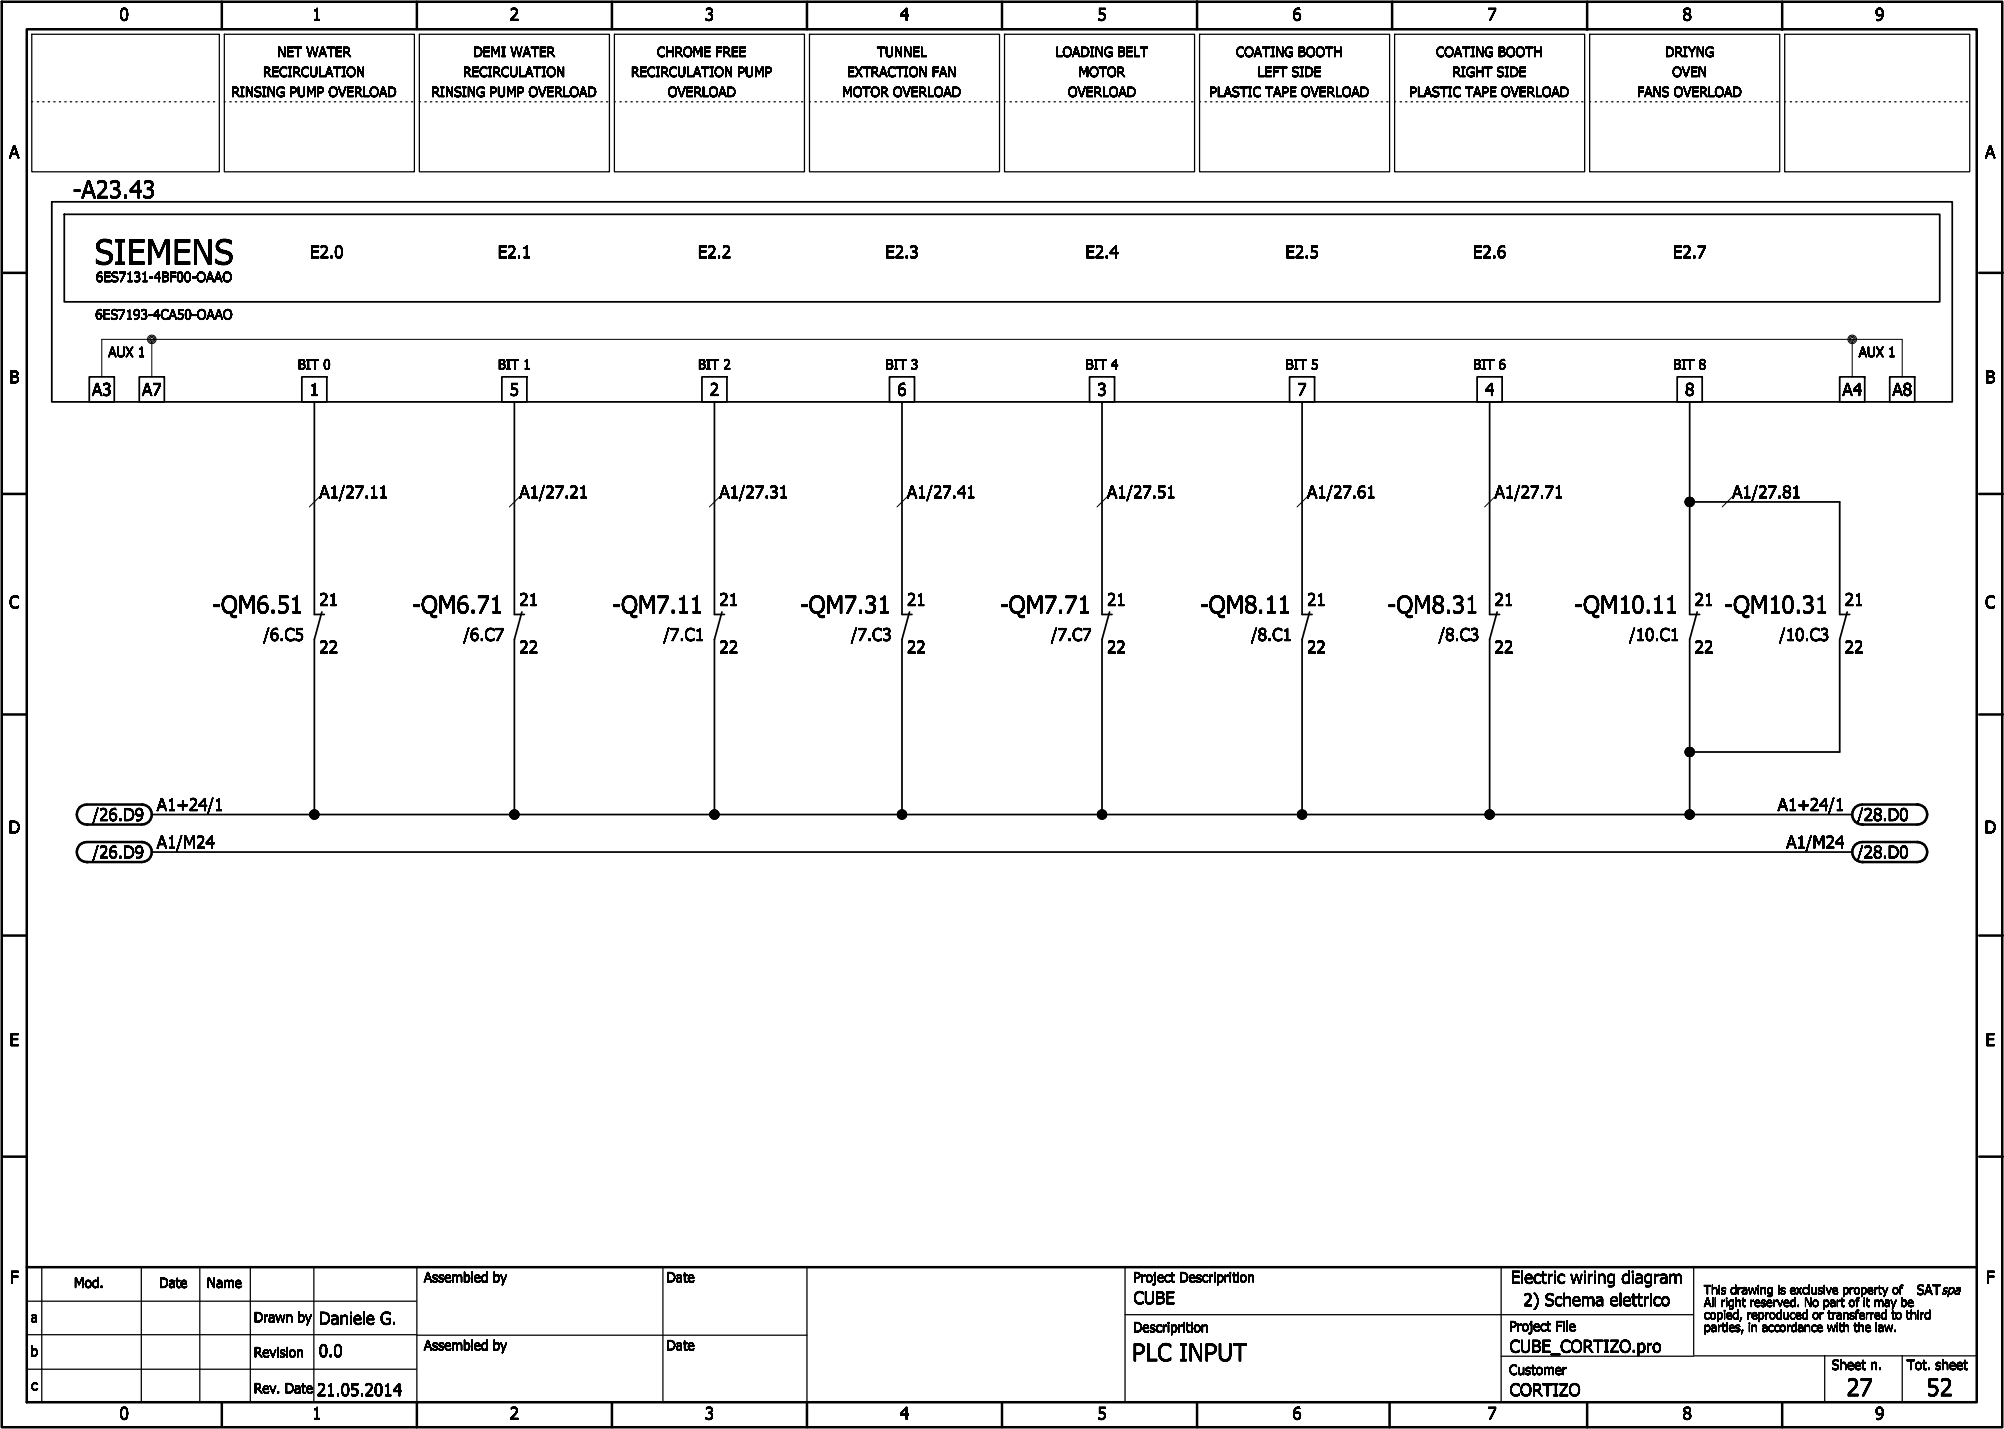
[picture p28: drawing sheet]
<svg xmlns="http://www.w3.org/2000/svg" width="401mm" height="286mm" viewBox="0 0 401 286" stroke-linecap="round" stroke-linejoin="round" font-family="sans-serif">
<defs><g id="words">
<text font-size="5" x="18.9" y="52.8">SIEMENS</text>
<g font-size="3.5">
<text x="14.6" y="39.6">-A23.43</text>
<text x="42.5" y="122.6">-QM6.51</text>
<text x="82.5" y="122.6">-QM6.71</text>
<text x="122.5" y="122.6">-QM7.11</text>
<text x="160" y="122.6">-QM7.31</text>
<text x="200" y="122.6">-QM7.71</text>
<text x="240" y="122.6">-QM8.11</text>
<text x="277.5" y="122.6">-QM8.31</text>
<text x="314.8" y="122.6">-QM10.11</text>
<text x="344.8" y="122.6">-QM10.31</text>
<text x="226.4" y="272.1">PLC INPUT</text>
<text x="369.2" y="279.1">27</text>
<text x="385.2" y="279.1">52</text>
</g>
<g font-size="2.5">
<text x="23.9" y="4.1">0</text>
<text x="62.4" y="4.1">1</text>
<text x="101.9" y="4.1">2</text>
<text x="140.9" y="4.1">3</text>
<text x="179.9" y="4.1">4</text>
<text x="219.4" y="4.1">5</text>
<text x="258.4" y="4.1">6</text>
<text x="297.4" y="4.1">7</text>
<text x="336.4" y="4.1">8</text>
<text x="374.9" y="4.1">9</text>
<text x="1.8" y="31.6">A</text>
<text x="396.9" y="31.6">A</text>
<text x="62" y="51.6">E2.0</text>
<text x="99.5" y="51.6">E2.1</text>
<text x="139.5" y="51.6">E2.2</text>
<text x="177" y="51.6">E2.3</text>
<text x="217" y="51.6">E2.4</text>
<text x="257" y="51.6">E2.5</text>
<text x="294.5" y="51.6">E2.6</text>
<text x="334.5" y="51.6">E2.7</text>
<text x="1.9" y="76.6">B</text>
<text x="397" y="76.6">B</text>
<text x="18.4" y="79.1">A3</text>
<text x="28.4" y="79.1">A7</text>
<text x="61.9" y="79.1">1</text>
<text x="101.9" y="79.1">5</text>
<text x="141.9" y="79.1">2</text>
<text x="179.4" y="79.1">6</text>
<text x="219.4" y="79.1">3</text>
<text x="259.4" y="79.1">7</text>
<text x="296.9" y="79.1">4</text>
<text x="336.9" y="79.1">8</text>
<text x="368.4" y="79.1">A4</text>
<text x="378.4" y="79.1">A8</text>
<text x="63.9" y="99.6">A1/27.11</text>
<text x="103.9" y="99.6">A1/27.21</text>
<text x="143.9" y="99.6">A1/27.31</text>
<text x="181.4" y="99.6">A1/27.41</text>
<text x="221.4" y="99.6">A1/27.51</text>
<text x="261.4" y="99.6">A1/27.61</text>
<text x="298.9" y="99.6">A1/27.71</text>
<text x="346.4" y="99.6">A1/27.81</text>
<text x="1.8" y="121.6">C</text>
<text x="63.9" y="121.1">21</text>
<text x="103.9" y="121.1">21</text>
<text x="143.9" y="121.1">21</text>
<text x="181.4" y="121.1">21</text>
<text x="221.4" y="121.1">21</text>
<text x="261.4" y="121.1">21</text>
<text x="298.9" y="121.1">21</text>
<text x="338.9" y="121.1">21</text>
<text x="368.9" y="121.1">21</text>
<text x="396.9" y="121.6">C</text>
<text x="52.7" y="128.1">/6.C5</text>
<text x="63.9" y="130.6">22</text>
<text x="92.7" y="128.1">/6.C7</text>
<text x="103.9" y="130.6">22</text>
<text x="132.7" y="128.1">/7.C1</text>
<text x="143.9" y="130.6">22</text>
<text x="170.2" y="128.1">/7.C3</text>
<text x="181.4" y="130.6">22</text>
<text x="210.2" y="128.1">/7.C7</text>
<text x="221.4" y="130.6">22</text>
<text x="250.2" y="128.1">/8.C1</text>
<text x="261.4" y="130.6">22</text>
<text x="287.7" y="128.1">/8.C3</text>
<text x="298.9" y="130.6">22</text>
<text x="325.8" y="128.1">/10.C1</text>
<text x="338.9" y="130.6">22</text>
<text x="355.8" y="128.1">/10.C3</text>
<text x="368.9" y="130.6">22</text>
<text x="1.7" y="166.6">D</text>
<text x="18.5" y="164.1">/26.D9</text>
<text x="31.4" y="162.1">A1+24/1</text>
<text x="355.5" y="162.1">A1+24/1</text>
<text x="371.4" y="164.1">/28.D0</text>
<text x="396.8" y="166.6">D</text>
<text x="18.5" y="171.6">/26.D9</text>
<text x="31.4" y="169.6">A1/M24</text>
<text x="357.2" y="169.6">A1/M24</text>
<text x="371.4" y="171.6">/28.D0</text>
<text x="1.9" y="209.1">E</text>
<text x="397" y="209.1">E</text>
<text x="2" y="256.6">F</text>
<text x="302.1" y="256.6">Electric wiring diagram</text>
<text x="397.1" y="256.6">F</text>
<text x="226.7" y="260.7">CUBE</text>
<text x="304.6" y="261.1">2) Schema elettrico</text>
<text x="63.8" y="264.8">Daniele G.</text>
<text x="63.8" y="271.3">0.0</text>
<text x="301.9" y="270.4">CUBE_CORTIZO.pro</text>
<text x="63.4" y="279.1">21.05.2014</text>
<text x="301.9" y="279.1">CORTIZO</text>
<text x="23.9" y="283.8">0</text>
<text x="62.4" y="283.8">1</text>
<text x="101.9" y="283.8">2</text>
<text x="140.9" y="283.8">3</text>
<text x="179.9" y="283.8">4</text>
<text x="219.4" y="283.8">5</text>
<text x="258.4" y="283.8">6</text>
<text x="297.4" y="283.8">7</text>
<text x="336.4" y="283.8">8</text>
<text x="374.9" y="283.8">9</text>
</g>
<g font-size="2">
<text x="55.4" y="11.4">NET WATER</text>
<text x="94.7" y="11.4">DEMI WATER</text>
<text x="131.4" y="11.4">CHROME FREE</text>
<text x="175.4" y="11.4">TUNNEL</text>
<text x="211.1" y="11.4">LOADING BELT</text>
<text x="247.2" y="11.4">COATING BOOTH</text>
<text x="287.2" y="11.4">COATING BOOTH</text>
<text x="332.9" y="11.4">DRIYNG</text>
<text x="52.6" y="15.4">RECIRCULATION</text>
<text x="92.6" y="15.4">RECIRCULATION</text>
<text x="126.2" y="15.4">RECIRCULATION PUMP</text>
<text x="169.4" y="15.4">EXTRACTION FAN</text>
<text x="215.7" y="15.4">MOTOR</text>
<text x="251.5" y="15.4">LEFT SIDE</text>
<text x="290.4" y="15.4">RIGHT SIDE</text>
<text x="334.4" y="15.4">OVEN</text>
<text x="46.3" y="19.3">RINSING PUMP OVERLOAD</text>
<text x="86.3" y="19.3">RINSING PUMP OVERLOAD</text>
<text x="133.5" y="19.3">OVERLOAD</text>
<text x="168.4" y="19.3">MOTOR OVERLOAD</text>
<text x="213.5" y="19.3">OVERLOAD</text>
<text x="241.8" y="19.3">PLASTIC TAPE OVERLOAD</text>
<text x="281.8" y="19.3">PLASTIC TAPE OVERLOAD</text>
<text x="327.4" y="19.3">FANS OVERLOAD</text>
<text x="19.2" y="56.4">6ES7131-4BF00-OAAO</text>
<text x="19.1" y="63.9">6ES7193-4CA50-OAAO</text>
<text x="21.7" y="71.4">AUX 1</text>
<text x="371.7" y="71.4">AUX 1</text>
<text x="59.6" y="73.9">BIT 0</text>
<text x="99.6" y="73.9">BIT 1</text>
<text x="139.6" y="73.9">BIT 2</text>
<text x="177.1" y="73.9">BIT 3</text>
<text x="217.1" y="73.9">BIT 4</text>
<text x="257.1" y="73.9">BIT 5</text>
<text x="294.6" y="73.9">BIT 6</text>
<text x="334.6" y="73.9">BIT 8</text>
<text x="14.8" y="257.5">Mod.</text>
<text x="31.8" y="257.5">Date</text>
<text x="41.4" y="257.5">Name</text>
<text x="84.8" y="256.4">Assembled by</text>
<text x="133.3" y="256.4">Date</text>
<text x="226.6" y="256.4">Project Descriprition</text>
<text x="383.3" y="258.9">SATspa</text>
<text x="6.2" y="264.4">a</text>
<text x="50.8" y="264.4">Drawn by</text>
<text x="84.8" y="270">Assembled by</text>
<text x="133.3" y="270">Date</text>
<text x="226.6" y="266.4">Descriprition</text>
<text x="301.8" y="266.1">Project File</text>
<text x="6.1" y="271.2">b</text>
<text x="50.8" y="271.3">Revision</text>
<text x="301.8" y="274.9">Customer</text>
<text x="366.3" y="273.9">Sheet n.</text>
<text x="381.3" y="273.9">Tot. sheet</text>
<text x="6.2" y="278">c</text>
<text x="50.8" y="278.5">Rev. Date</text>
</g>
<g font-size="1.8">
<text x="340.7" y="258.8">This drawing is exclusive property of</text>
<text x="340.7" y="261.3">All right reserved. No part of it may be</text>
<text x="340.7" y="263.8">copied, reproduced or transferred to third</text>
<text x="340.7" y="266.3">parties, in accordance with the law.</text>
</g>
</g></defs>
<g fill="none" stroke="#000" stroke-width=".35">
<path d="M10.4 40.4h380v40h-380zM12.9 42.9h375v17.4h-375zM17.9 75.3h5v5.1h-5zM27.9 75.3h5v5.1h-5zM60.4 75.3h5v5.1h-5zM100.4 75.3h5v5.1h-5zM140.4 75.3h5v5.1h-5zM177.9 75.3h5v5.1h-5zM217.9 75.3h5v5.1h-5zM257.9 75.3h5v5.1h-5zM295.4 75.3h5v5.1h-5zM335.4 75.3h5v5.1h-5z"/>
<path d="M367.9 75.3h5v5.1h-5zM377.9 75.3h5v5.1h-5zM62.9 80.4v42.5h2M102.9 80.4v42.5h2M142.9 80.4v42.5h2M180.4 80.4v42.5h2M220.4 80.4v42.5h2M260.4 80.4v42.5h2M297.9 80.4v42.5h2M337.9 80.4v42.5h2M337.9 100.4h30v22.5h2M64.4 122.4l-1.5 5.5v35"/>
<path d="M104.4 122.4l-1.5 5.5v35M144.4 122.4l-1.5 5.5v35M181.9 122.4l-1.5 5.5v35M221.9 122.4l-1.5 5.5v35M261.9 122.4l-1.5 5.5v35M299.4 122.4l-1.5 5.5v35M339.4 122.4l-1.5 5.5v35M369.4 122.4l-1.5 5.5v22.5h-30M30.4 162.9h340M30.4 170.4h340"/>
<circle cx="337.9" cy="100.4" r=".88"/>
<circle cx="337.9" cy="100.4" r=".62"/>
<circle cx="337.9" cy="100.4" r=".38"/>
<circle cx="337.9" cy="150.4" r=".88"/>
<circle cx="337.9" cy="150.4" r=".62"/>
<circle cx="337.9" cy="150.4" r=".38"/>
<circle cx="62.9" cy="162.9" r=".38"/>
<circle cx="62.9" cy="162.9" r=".63"/>
<circle cx="62.9" cy="162.9" r=".87"/>
<circle cx="102.9" cy="162.9" r=".37"/>
<circle cx="102.9" cy="162.9" r=".62"/>
<circle cx="102.9" cy="162.9" r=".87"/>
<circle cx="142.9" cy="162.9" r=".63"/>
<circle cx="142.9" cy="162.9" r=".37"/>
<circle cx="142.9" cy="162.9" r=".87"/>
<circle cx="180.4" cy="162.9" r=".38"/>
<circle cx="180.4" cy="162.9" r=".63"/>
<circle cx="180.4" cy="162.9" r=".87"/>
<circle cx="220.4" cy="162.9" r=".62"/>
<circle cx="220.4" cy="162.9" r=".87"/>
<circle cx="220.4" cy="162.9" r=".38"/>
<circle cx="260.4" cy="162.9" r=".63"/>
<circle cx="260.4" cy="162.9" r=".37"/>
<circle cx="260.4" cy="162.9" r=".87"/>
<circle cx="297.9" cy="162.9" r=".63"/>
<circle cx="297.9" cy="162.9" r=".37"/>
<circle cx="297.9" cy="162.9" r=".87"/>
<circle cx="337.9" cy="162.9" r=".62"/>
<circle cx="337.9" cy="162.9" r=".87"/>
<circle cx="337.9" cy="162.9" r=".38"/>
</g>
<g fill="none" stroke="#000" stroke-width=".25">
<path d="M6.4 6.9h37.5v27.4h-37.5zM44.9 6.9h38v27.4h-38zM83.9 6.9h38v27.4h-38zM122.9 6.9h38v27.4h-38zM161.9 6.9h38v27.4h-38zM200.9 6.9h38v27.4h-38zM239.9 6.9h38v27.4h-38zM278.9 6.9h38v27.4h-38zM317.9 6.9h38v27.4h-38zM356.9 6.9h37v27.4h-37zM6.4 20.4h.1M7.5 20.4h.2"/>
<path d="M8.6 20.4h.2M9.7 20.4h.2M10.8 20.4h.2M11.9 20.4h.2M13 20.4h.2M14.1 20.4h.2M15.2 20.4h.2M16.3 20.4h.2M17.4 20.4h.2M18.5 20.4h.2M19.6 20.4h.2M20.7 20.4h.2"/>
<path d="M21.8 20.4h.2M22.9 20.4h.2M24 20.4h.2M25.1 20.4h.2M26.2 20.4h.2M27.3 20.4h.2M28.4 20.4h.2M29.5 20.4h.2M30.6 20.4h.2M31.7 20.4h.2M32.8 20.4h.2M33.9 20.4h.2"/>
<path d="M35 20.4h.2M36.1 20.4h.2M37.2 20.4h.2M38.3 20.4h.2M39.4 20.4h.2M40.5 20.4h.2M41.6 20.4h.2M42.7 20.4h.2M44.9 20.4h.1M46 20.4h.2M47.1 20.4h.2M48.2 20.4h.2"/>
<path d="M49.3 20.4h.2M50.4 20.4h.2M51.5 20.4h.2M52.6 20.4h.2M53.7 20.4h.2M54.8 20.4h.2M55.9 20.4h.2M57 20.4h.2M58.1 20.4h.2M59.2 20.4h.2M60.3 20.4h.2M61.4 20.4h.2"/>
<path d="M62.5 20.4h.2M63.6 20.4h.2M64.7 20.4h.2M65.8 20.4h.2M66.9 20.4h.2M68 20.4h.2M69.1 20.4h.2M70.2 20.4h.2M71.3 20.4h.2M72.4 20.4h.2M73.5 20.4h.2M74.6 20.4h.2"/>
<path d="M75.7 20.4h.2M76.8 20.4h.2M77.9 20.4h.2M79 20.4h.2M80.1 20.4h.2M81.2 20.4h.2M82.3 20.4h.2M83.9 20.4h.1M85 20.4h.2M86.1 20.4h.2M87.2 20.4h.2M88.3 20.4h.2"/>
<path d="M89.4 20.4h.2M90.5 20.4h.2M91.6 20.4h.2M92.7 20.4h.2M93.8 20.4h.2M94.9 20.4h.2M96 20.4h.2M97.1 20.4h.2M98.2 20.4h.2M99.3 20.4h.2M100.4 20.4h.2M101.5 20.4h.2"/>
<path d="M102.6 20.4h.2M103.7 20.4h.2M104.8 20.4h.2M105.9 20.4h.2M107 20.4h.2M108.1 20.4h.2M109.2 20.4h.2M110.3 20.4h.2M111.4 20.4h.2M112.5 20.4h.2M113.6 20.4h.2M114.7 20.4h.2"/>
<path d="M115.8 20.4h.2M116.9 20.4h.2M118 20.4h.2M119.1 20.4h.2M120.2 20.4h.2M121.3 20.4h.2M122.9 20.4h.1M124 20.4h.2M125.1 20.4h.2M126.2 20.4h.2M127.3 20.4h.2M128.4 20.4h.2"/>
<path d="M129.5 20.4h.2M130.6 20.4h.2M131.7 20.4h.2M132.8 20.4h.2M133.9 20.4h.2M135 20.4h.2M136.1 20.4h.2M137.2 20.4h.2M138.3 20.4h.2M139.4 20.4h.2M140.5 20.4h.2M141.6 20.4h.2"/>
<path d="M142.7 20.4h.2M143.8 20.4h.2M144.9 20.4h.2M146 20.4h.2M147.1 20.4h.2M148.2 20.4h.2M149.3 20.4h.2M150.4 20.4h.2M151.5 20.4h.2M152.6 20.4h.2M153.7 20.4h.2M154.8 20.4h.2"/>
<path d="M155.9 20.4h.2M157 20.4h.2M158.1 20.4h.2M159.2 20.4h.2M160.3 20.4h.2M161.9 20.4h.1M163 20.4h.2M164.1 20.4h.2M165.2 20.4h.2M166.3 20.4h.2M167.4 20.4h.2M168.5 20.4h.2"/>
<path d="M169.6 20.4h.2M170.7 20.4h.2M171.8 20.4h.2M172.9 20.4h.2M174 20.4h.2M175.1 20.4h.2M176.2 20.4h.2M177.3 20.4h.2M178.4 20.4h.2M179.5 20.4h.2M180.6 20.4h.2M181.7 20.4h.2"/>
<path d="M182.8 20.4h.2M183.9 20.4h.2M185 20.4h.2M186.1 20.4h.2M187.2 20.4h.2M188.3 20.4h.2M189.4 20.4h.2M190.5 20.4h.2M191.6 20.4h.2M192.7 20.4h.2M193.8 20.4h.2M194.9 20.4h.2"/>
<path d="M196 20.4h.2M197.1 20.4h.2M198.2 20.4h.2M199.3 20.4h.2M200.9 20.4h.1M202 20.4h.2M203.1 20.4h.2M204.2 20.4h.2M205.3 20.4h.2M206.4 20.4h.2M207.5 20.4h.2M208.6 20.4h.2"/>
<path d="M209.7 20.4h.2M210.8 20.4h.2M211.9 20.4h.2M213 20.4h.2M214.1 20.4h.2M215.2 20.4h.2M216.3 20.4h.2M217.4 20.4h.2M218.5 20.4h.2M219.6 20.4h.2M220.7 20.4h.2M221.8 20.4h.2"/>
<path d="M222.9 20.4h.2M224 20.4h.2M225.1 20.4h.2M226.2 20.4h.2M227.3 20.4h.2M228.4 20.4h.2M229.5 20.4h.2M230.6 20.4h.2M231.7 20.4h.2M232.8 20.4h.2M233.9 20.4h.2M235 20.4h.2"/>
<path d="M236.1 20.4h.2M237.2 20.4h.2M238.3 20.4h.2M239.9 20.4h.1M241 20.4h.2M242.1 20.4h.2M243.2 20.4h.2M244.3 20.4h.2M245.4 20.4h.2M246.5 20.4h.2M247.6 20.4h.2M248.7 20.4h.2"/>
<path d="M249.8 20.4h.2M250.9 20.4h.2M252 20.4h.2M253.1 20.4h.2M254.2 20.4h.2M255.3 20.4h.2M256.4 20.4h.2M257.5 20.4h.2M258.6 20.4h.2M259.7 20.4h.2M260.8 20.4h.2M261.9 20.4h.2"/>
<path d="M263 20.4h.2M264.1 20.4h.2M265.2 20.4h.2M266.3 20.4h.2M267.4 20.4h.2M268.5 20.4h.2M269.6 20.4h.2M270.7 20.4h.2M271.8 20.4h.2M272.9 20.4h.2M274 20.4h.2M275.1 20.4h.2"/>
<path d="M276.2 20.4h.2M277.3 20.4h.2M278.9 20.4h.1M280 20.4h.2M281.1 20.4h.2M282.2 20.4h.2M283.3 20.4h.2M284.4 20.4h.2M285.5 20.4h.2M286.6 20.4h.2M287.7 20.4h.2M288.8 20.4h.2"/>
<path d="M289.9 20.4h.2M291 20.4h.2M292.1 20.4h.2M293.2 20.4h.2M294.3 20.4h.2M295.4 20.4h.2M296.5 20.4h.2M297.6 20.4h.2M298.7 20.4h.2M299.8 20.4h.2M300.9 20.4h.2M302 20.4h.2"/>
<path d="M303.1 20.4h.2M304.2 20.4h.2M305.3 20.4h.2M306.4 20.4h.2M307.5 20.4h.2M308.6 20.4h.2M309.7 20.4h.2M310.8 20.4h.2M311.9 20.4h.2M313 20.4h.2M314.1 20.4h.2M315.2 20.4h.2"/>
<path d="M316.3 20.4h.2M317.9 20.4h.1M319 20.4h.2M320.1 20.4h.2M321.2 20.4h.2M322.3 20.4h.2M323.4 20.4h.2M324.5 20.4h.2M325.6 20.4h.2M326.7 20.4h.2M327.8 20.4h.2M328.9 20.4h.2"/>
<path d="M330 20.4h.2M331.1 20.4h.2M332.2 20.4h.2M333.3 20.4h.2M334.4 20.4h.2M335.5 20.4h.2M336.6 20.4h.2M337.7 20.4h.2M338.8 20.4h.2M339.9 20.4h.2M341 20.4h.2M342.1 20.4h.2"/>
<path d="M343.2 20.4h.2M344.3 20.4h.2M345.4 20.4h.2M346.5 20.4h.2M347.6 20.4h.2M348.7 20.4h.2M349.8 20.4h.2M350.9 20.4h.2M352 20.4h.2M353.1 20.4h.2M354.2 20.4h.2M355.3 20.4h.2"/>
<path d="M356.9 20.4h.1M358 20.4h.2M359.1 20.4h.2M360.2 20.4h.2M361.3 20.4h.2M362.4 20.4h.2M363.5 20.4h.2M364.6 20.4h.2M365.7 20.4h.2M366.8 20.4h.2M367.9 20.4h.2M369 20.4h.2"/>
<path d="M370.1 20.4h.2M371.2 20.4h.2M372.3 20.4h.2M373.4 20.4h.2M374.5 20.4h.2M375.6 20.4h.2M376.7 20.4h.2M377.8 20.4h.2M378.9 20.4h.2M380 20.4h.2M381.1 20.4h.2M382.2 20.4h.2"/>
<path d="M383.3 20.4h.2M384.4 20.4h.2M385.5 20.4h.2M386.6 20.4h.2M387.7 20.4h.2M388.8 20.4h.2M389.9 20.4h.2M391 20.4h.2M392.1 20.4h.2M393.2 20.4h.2M8.4 253.4v27M28.3 253.4v27"/>
<path d="M40 253.4v27M50.1 253.4v27M62.8 253.4v27M83.4 253.4v27M132.6 253.6v26.5M161.4 253.4v26.9M225 253.4v27M300.2 253.4v27M338.7 253.4v17.5M5.4 266.9h77.9M5.4 260.2h77.9M5.4 273.8h77.9"/>
<path d="M83.4 267h78M225 262.9h113.6M300.2 271.2h38.5M338.7 271.1h56.6M364.9 271v9.4M380.4 271v9.4"/>
</g>
<g fill="none" stroke="#000" stroke-width=".5">
<path d="M.4 .4h400v285h-400zM5.4 5.9h389.9v274.5h-389.9zM44.4 .4v5.5M83.4 .4v5.5M122.4 .4v5.5M161.4 .4v5.5M200.4 .4v5.5M239.4 .3v5.6M278.4 .4v5.5M317.4 .4v5.6M356.4 .4v5.6M.7 54.6h4.7"/>
<path d="M395.8 54.6h4.7M.7 98.8h4.7M395.8 98.8h4.7M.7 142.9h4.7M395.8 142.9h4.7M15.9 161.4l.9-.5h.6h11a2 2 0 0 1 2 2 2 2 0 0 1-2 2h-11a2.02 2.02 0 0 1-1.9-1.3 2.02 2.02 0 0 1 .4-2.2zM15.9 168.9l.9-.5h.6h11a2 2 0 0 1 2 2 2 2 0 0 1-2 2h-11a2.02 2.02 0 0 1-1.9-1.3 2.02 2.02 0 0 1 .4-2.2zM370.9 161.4l.9-.5h.6h11a2 2 0 0 1 2 2 2 2 0 0 1-2 2h-11a2.02 2.02 0 0 1-1.9-1.3 2.02 2.02 0 0 1 .4-2.2zM370.9 168.9l.9-.5h.6h11a2 2 0 0 1 2 2 2 2 0 0 1-2 2h-11a2.02 2.02 0 0 1-1.9-1.3 2.02 2.02 0 0 1 .4-2.2zM.7 187h4.7M395.8 187h4.7M.7 231.3h4.7"/>
<path d="M395.8 231.3h4.7M5.4 253.4h389.9M44.4 280.4v4.9M83.4 280.4v5M122.4 280.4v5M161.4 280.4v5M200.4 280.4v5M239.4 280.6v4.8M277.9 280.4v5M317.4 280.5v4.9M356.4 280.5v4.9"/>
</g>
<g fill="#000">
<circle cx="17.4" cy="164.9" r=".25"/>
<circle cx="17.4" cy="172.4" r=".25"/>
<circle cx="28.4" cy="168.4" r=".25"/>
<circle cx="28.4" cy="160.9" r=".25"/>
<circle cx="372.4" cy="172.4" r=".25"/>
<circle cx="372.4" cy="164.9" r=".25"/>
<circle cx="383.4" cy="168.4" r=".25"/>
<circle cx="383.4" cy="160.9" r=".25"/>
</g>
<g fill="none" stroke="#000" stroke-width=".2">
<path d="M20.4 75.3v-7.5h360v7.5M30.4 67.8v7.5M370.4 67.8v7.5M63.9 99.4l-2 2M103.9 99.4l-2 2M143.9 99.4l-2 2M181.4 99.4l-2 2M221.4 99.4l-2 2M261.4 99.4l-2 2M298.9 99.4l-2 2M346.4 99.4l-2 2"/>
<circle cx="30.4" cy="67.9" r=".38"/>
<circle cx="30.4" cy="67.9" r=".63"/>
<circle cx="30.4" cy="67.9" r=".87"/>
<circle cx="370.4" cy="67.9" r=".38"/>
<circle cx="370.4" cy="67.9" r=".63"/>
<circle cx="370.4" cy="67.9" r=".87"/>
</g>
<use href="#words"/>
</svg>
